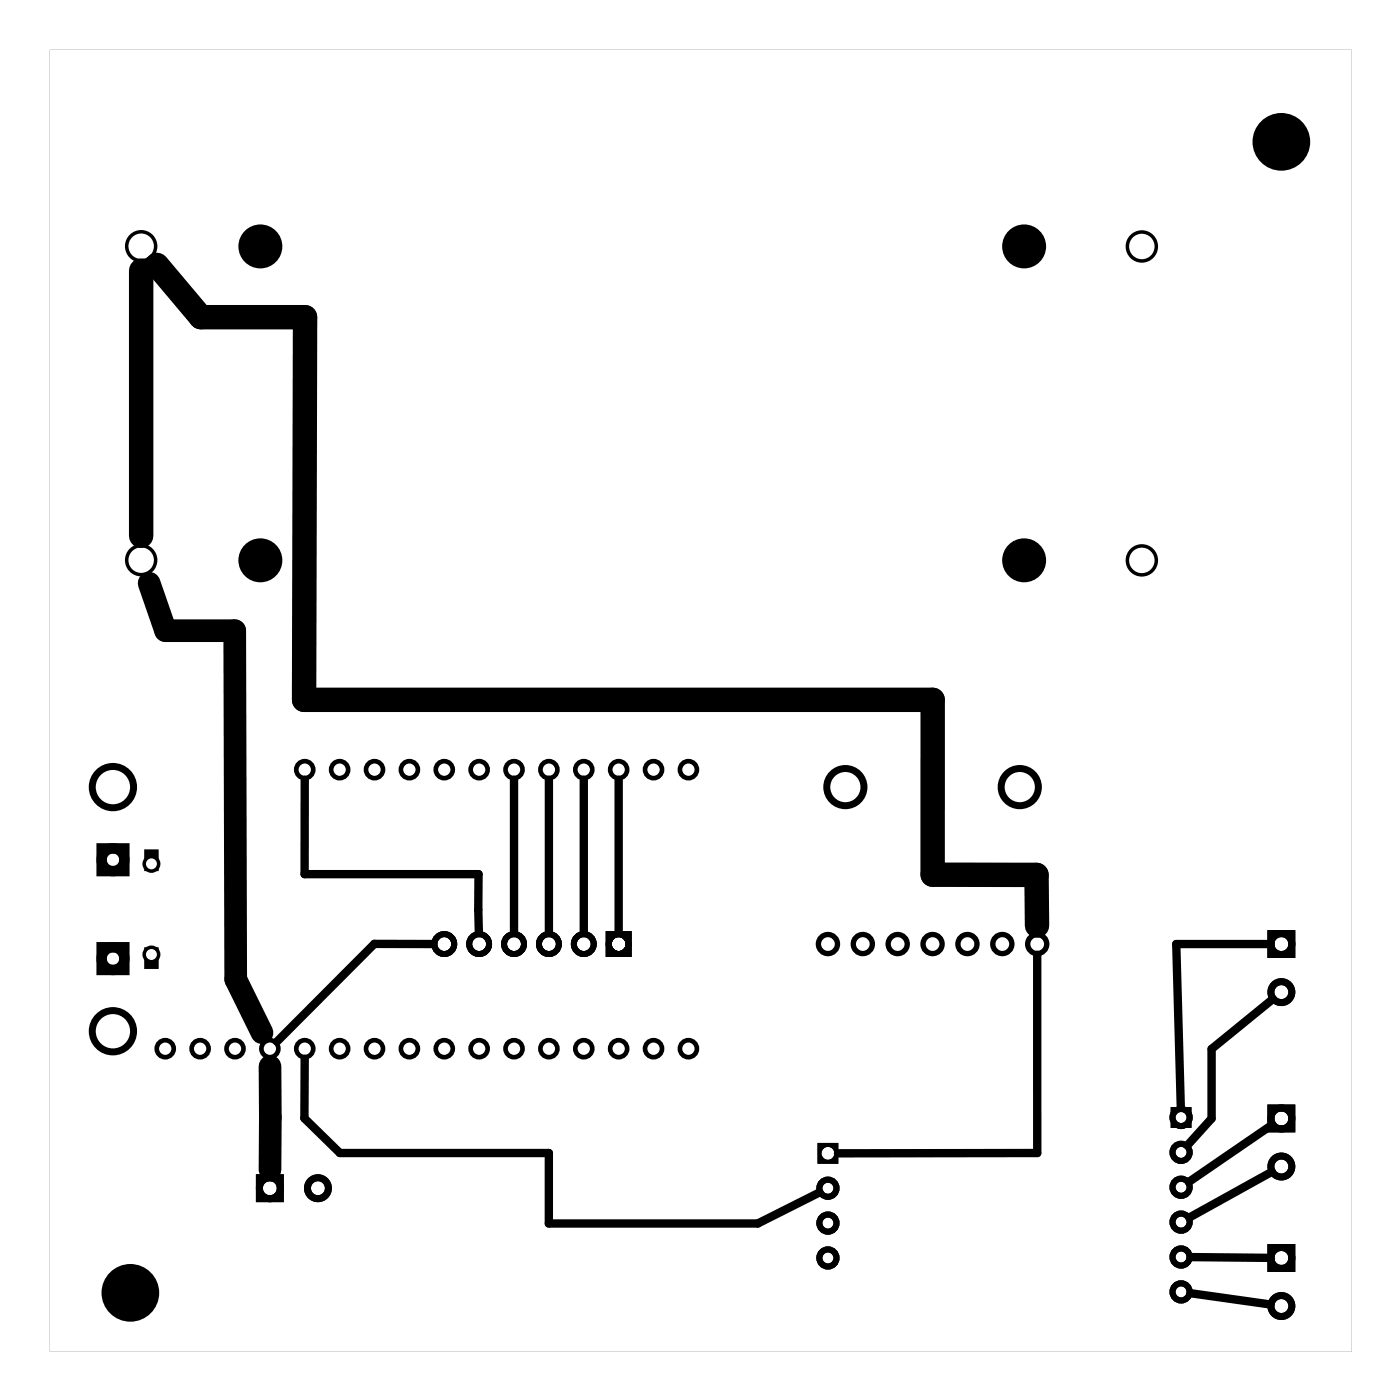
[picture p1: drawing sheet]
<svg xmlns="http://www.w3.org/2000/svg" width="102mm" height="102mm" viewBox="0 0 102 102" stroke-linecap="round" stroke-linejoin="round" font-family="sans-serif">
<g fill="#000">
<path d="M3.6 3.6h94.8v94.8h-94.8zM3.6 3.6v94.8h94.8v-94.8z"/>
<path d="M10.5 61.9h1.1v1.5h-1.1zM10.5 62.9a.55 .55 0 0 0 1.1 0 .55 .55 0 0 0-1.1 0z"/>
<path d="M10.5 69h1.1v1.6h-1.1zM10.5 69.5a.55 .55 0 0 0 1.1 0 .55 .55 0 0 0-1.1 0z"/>
<path d="M44.1 67.8v1.9h1.9v-1.9zM44.5 68.7a.55 .55 0 0 1 1.1 0 .55 .55 0 0 1-1.1 0z"/>
<path d="M44.1 67.8v1.9h1.9v-1.9zM44.5 68.7a.55 .55 0 0 1 1.1 0 .55 .55 0 0 1-1.1 0z"/>
<path d="M44.1 67.8v1.9h1.9v-1.9zM44.5 68.7a.55 .55 0 0 1 1.1 0 .55 .55 0 0 1-1.1 0z"/>
<path d="M59.5 83.2h1.5v1.5h-1.5zM59.8 84a.5 .5 0 0 0 1 0 .5 .5 0 0 0-1 0z"/>
<path d="M59.5 83.2h1.5v1.5h-1.5zM59.8 84a.5 .5 0 0 0 1 0 .5 .5 0 0 0-1 0z"/>
<path d="M85.3 80.6h1.5v1.5h-1.5zM85.5 81.4a.5 .5 0 0 0 1 0 .5 .5 0 0 0-1 0z"/>
<path d="M85.3 80.6h1.5v1.5h-1.5zM85.5 81.4a.5 .5 0 0 0 1 0 .5 .5 0 0 0-1 0z"/>
</g>
<g fill="none" stroke="#000" stroke-width=".44">
<circle cx="60.3" cy="91.6" r=".62"/>
<circle cx="60.3" cy="89.1" r=".62"/>
<circle cx="60.3" cy="86.5" r=".62"/>
<circle cx="86" cy="91.5" r=".62"/>
<circle cx="86" cy="86.5" r=".62"/>
<circle cx="86" cy="89" r=".62"/>
<circle cx="86" cy="81.4" r=".62"/>
<circle cx="86" cy="83.9" r=".62"/>
<circle cx="86" cy="94.1" r=".62"/>
</g>
<circle cx="60.3" cy="84" r=".62" fill="none" stroke="#000" stroke-width=".07"/>
<g fill="none" stroke="#000" stroke-width=".43">
<circle cx="32.4" cy="68.7" r=".72"/>
<circle cx="34.9" cy="68.7" r=".72"/>
<circle cx="37.4" cy="68.7" r=".72"/>
<circle cx="40" cy="68.7" r=".72"/>
<circle cx="42.5" cy="68.7" r=".72"/>
<circle cx="45.1" cy="68.7" r=".72"/>
</g>
<g fill="none" stroke="#000" stroke-width=".51">
<path d="M92.6 68h1.5v1.5h-1.5zM18.9 85.8h1.5v1.5h-1.5zM92.6 90.8h1.5v1.6h-1.5zM92.6 80.7h1.5v1.5h-1.5z"/>
<circle cx="8.2" cy="57.3" r="1.5"/>
<circle cx="61.6" cy="57.3" r="1.35"/>
<circle cx="74.3" cy="57.3" r="1.35"/>
<circle cx="8.2" cy="75.1" r="1.5"/>
<circle cx="93.3" cy="68.7" r=".76"/>
<circle cx="93.3" cy="72.2" r=".76"/>
<circle cx="19.7" cy="86.5" r=".76"/>
<circle cx="23.2" cy="86.5" r=".76"/>
<circle cx="93.3" cy="91.6" r=".76"/>
<circle cx="93.3" cy="81.4" r=".76"/>
<circle cx="93.3" cy="95.1" r=".76"/>
<circle cx="93.3" cy="84.9" r=".76"/>
</g>
<g fill="none" stroke="#000" stroke-width=".39">
<circle cx="60.3" cy="68.7" r=".69"/>
<circle cx="62.8" cy="68.7" r=".69"/>
<circle cx="65.4" cy="68.7" r=".69"/>
<circle cx="67.9" cy="68.7" r=".69"/>
<circle cx="70.5" cy="68.7" r=".69"/>
<circle cx="73" cy="68.7" r=".69"/>
<circle cx="75.5" cy="68.7" r=".69"/>
</g>
<g fill="none" stroke="#000" stroke-width=".25">
<circle cx="10.3" cy="17.9" r="1.05"/>
<circle cx="83.2" cy="17.9" r="1.05"/>
<circle cx="10.3" cy="40.8" r="1.05"/>
<circle cx="83.2" cy="40.8" r="1.05"/>
<circle cx="11" cy="69.5" r=".53"/>
<circle cx="11" cy="62.9" r=".53"/>
</g>
<g fill="#000">
<circle cx="19" cy="17.9" r="1.6"/>
<circle cx="74.6" cy="17.9" r="1.6"/>
<circle cx="93.3" cy="10.3" r="2.1"/>
<circle cx="19" cy="40.8" r="1.6"/>
<circle cx="74.6" cy="40.8" r="1.6"/>
<circle cx="9.5" cy="94.1" r="2.1"/>
</g>
<g fill="none" stroke="#000" stroke-width=".76" stroke-linecap="butt">
<path d="M7.4 61.8h1.7v1.6h-1.7zM7.4 69h1.7v1.6h-1.7z"/>
<circle cx="8.2" cy="62.6" r=".83"/>
<circle cx="8.2" cy="69.8" r=".83"/>
</g>
<g fill="none" stroke="#000" stroke-width=".34">
<circle cx="22.2" cy="56" r=".62"/>
<circle cx="24.7" cy="56" r=".62"/>
<circle cx="27.3" cy="56" r=".62"/>
<circle cx="29.8" cy="56" r=".62"/>
<circle cx="32.4" cy="56" r=".62"/>
<circle cx="34.9" cy="56" r=".62"/>
<circle cx="37.4" cy="56" r=".62"/>
<circle cx="40" cy="56" r=".62"/>
<circle cx="42.5" cy="56" r=".62"/>
<circle cx="45.1" cy="56" r=".62"/>
<circle cx="47.6" cy="56" r=".62"/>
<circle cx="50.1" cy="56" r=".62"/>
<circle cx="12" cy="76.4" r=".62"/>
<circle cx="14.6" cy="76.4" r=".62"/>
<circle cx="17.1" cy="76.4" r=".62"/>
<circle cx="19.7" cy="76.4" r=".62"/>
<circle cx="22.2" cy="76.4" r=".62"/>
<circle cx="24.7" cy="76.4" r=".62"/>
<circle cx="27.3" cy="76.4" r=".62"/>
<circle cx="29.8" cy="76.4" r=".62"/>
<circle cx="32.4" cy="76.4" r=".62"/>
<circle cx="34.9" cy="76.4" r=".62"/>
<circle cx="37.4" cy="76.4" r=".62"/>
<circle cx="40" cy="76.4" r=".62"/>
<circle cx="42.5" cy="76.4" r=".62"/>
<circle cx="45.1" cy="76.4" r=".62"/>
<circle cx="47.6" cy="76.4" r=".62"/>
<circle cx="50.1" cy="76.4" r=".62"/>
</g>
<g fill="none" stroke="#000" stroke-width=".61">
<path d="M22.2 56.8v6.9h12.6l.1 4.3M37.4 56.8v11.2M40 56.8v11.2M42.5 56.8v11.2M45.1 56.8v11.2M22.2 77.1v4.3l2.6 2.6h15.2v5.1h15.2l4.5-2.3M31.6 68.7h-4.3l-7.1 7.2M75.5 69.5v14.5h-14.5M92.5 68.7h-6.8l.3 12M92.7 72.7l-4.5 3.7v5.1l-1.7 1.9M86.7 94.2l5.8 .8M86.7 91.5l5.8 .1"/>
<path d="M92.6 85.3l-6 3.4M92.7 81.9l-6.1 4.2"/>
</g>
<path d="M10.3 19.7v19.3M11.4 19.3l3.2 3.8h7.6l-.1 27.9h45.8v12.7h7.6v3.7" fill="none" stroke="#000" stroke-width="1.8"/>
<path d="M10.9 42.5l1.2 3.4h5l.1 25.4 1.9 3.9M19.7 77.7v7.5" fill="none" stroke="#000" stroke-width="1.7"/>
</svg>
